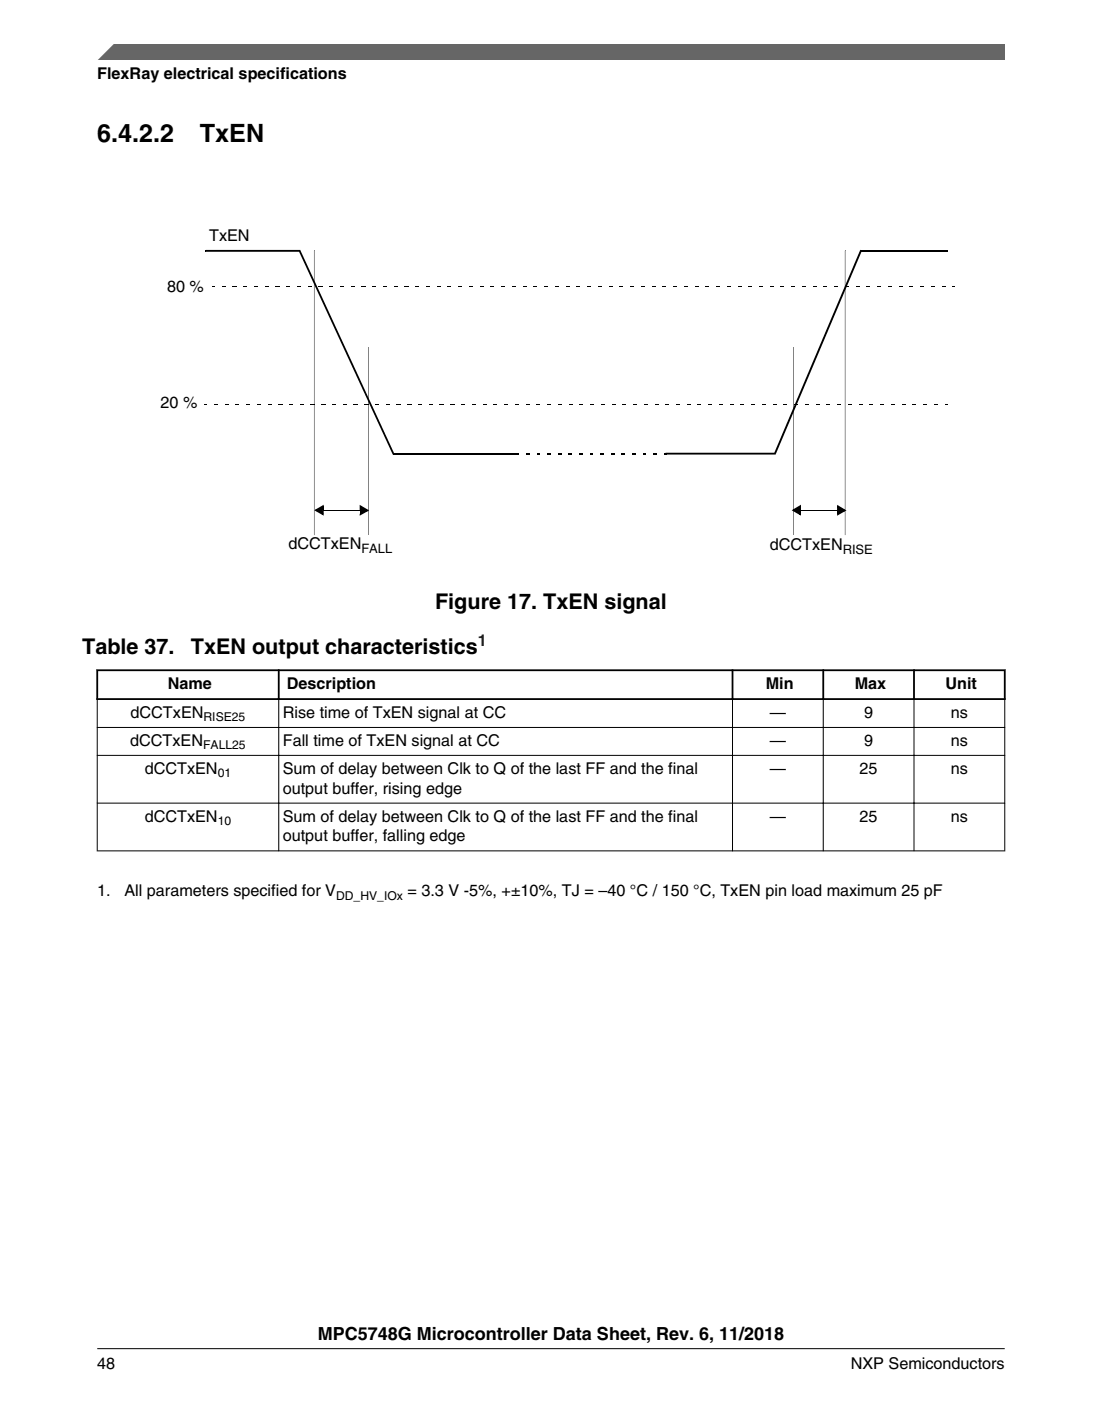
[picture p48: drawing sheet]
<svg xmlns="http://www.w3.org/2000/svg" width="216mm" height="274mm" viewBox="0 0 216 274" stroke-linecap="round" stroke-linejoin="round" font-family="sans-serif">
<defs><g id="words">
<g font-size="4.9">
<text x="19" y="27.8">6.4.2.2</text>
<text x="39.2" y="27.8">TxEN</text>
</g>
<g font-size="4.2">
<text x="85.2" y="119.3">Figure 17. TxEN signal</text>
<text x="16.1" y="128">Table 37.</text>
<text x="37.4" y="128">TxEN output characteristics</text>
</g>
<text font-size="3.5" x="62.3" y="262.3">MPC5748G Microcontroller Data Sheet, Rev. 6, 11/2018</text>
<g font-size="3.2">
<text x="19.1" y="15.5">FlexRay electrical specifications</text>
<text x="41" y="47.1">TxEN</text>
<text x="32.7" y="57.3">80 %</text>
<text x="31.5" y="79.8">20 %</text>
<text x="56.5" y="107.4">dCCTxEN</text>
<text x="150.8" y="107.8">dCCTxEN</text>
<text x="32.9" y="134.9">Name</text>
<text x="56.2" y="134.9">Description</text>
<text x="150" y="134.9">Min</text>
<text x="167.4" y="134.9">Max</text>
<text x="185.2" y="134.9">Unit</text>
<text x="25.6" y="140.6">dCCTxEN</text>
<text x="55.4" y="140.6">Rise time of TxEN signal at CC</text>
<text x="150.8" y="140.6">—</text>
<text x="169.3" y="140.6">9</text>
<text x="186.3" y="140.6">ns</text>
<text x="25.5" y="146">dCCTxEN</text>
<text x="55.4" y="146">Fall time of TxEN signal at CC</text>
<text x="150.8" y="146">—</text>
<text x="169.3" y="146">9</text>
<text x="186.3" y="146">ns</text>
<text x="28.4" y="151.5">dCCTxEN</text>
<text x="55.4" y="151.5">Sum of delay between Clk to Q of the last FF and the final</text>
<text x="55.4" y="155.4">output buffer, rising edge</text>
<text x="150.8" y="151.5">—</text>
<text x="168.4" y="151.5">25</text>
<text x="186.3" y="151.5">ns</text>
<text x="28.4" y="160.9">dCCTxEN</text>
<text x="55.4" y="160.9">Sum of delay between Clk to Q of the last FF and the final</text>
<text x="150.8" y="160.9">—</text>
<text x="168.4" y="160.9">25</text>
<text x="186.3" y="160.9">ns</text>
<text x="55.4" y="164.7">output buffer, falling edge</text>
<text x="19" y="175.5">1.</text>
<text x="24.4" y="175.5">All parameters specified for V</text>
<text x="79.8" y="175.5">= 3.3 V -5%, +±10%, TJ = –40 °C / 150 °C, TxEN pin load maximum 25 pF</text>
<text x="19.1" y="268">48</text>
<text x="166.7" y="268">NXP Semiconductors</text>
</g>
<text font-size="3.2" fill="#00f" x="93.6" y="126.6">1</text>
<g font-size="2.5">
<text x="70.8" y="108.2">FALL</text>
<text x="165.1" y="108.5">RISE</text>
</g>
<g font-size="2.4">
<text x="39.9" y="141.2">RISE25</text>
<text x="39.8" y="146.7">FALL25</text>
<text x="42.6" y="152.1">01</text>
<text x="42.6" y="161.5">10</text>
<text x="65.8" y="176.1">DD_HV_IOx</text>
</g>
</g></defs>
<g fill="#808080">
<path d="M61.5 49l.2 .1z"/>
<path d="M61.5 49.1h.2v55.7h-.2z"/>
<path d="M72.2 68.1l.2 .1z"/>
</g>
<path d="M72.3 68.2v36.6" fill="none" stroke="#808080" stroke-width=".2"/>
<g fill="#000">
<path d="M41.6 56l.1 .2zM41.7 56h.4v.2h-.4zM43.5 56v.2zM43.5 56h.7v.2h-.7zM45.6 56l.1 .2zM45.7 56h.6v.2h-.6zM47.7 56l.1 .2zM47.8 56h.6v.2h-.6zM49.8 56l.1 .2zM49.9 56h.6v.2h-.6zM51.9 56l.1 .2zM52 56h.6v.2h-.6z"/>
<path d="M54 56l.1 .2zM54.1 56h.6v.2h-.6zM56.1 56l.1 .2zM56.2 56h.6v.2h-.6zM58.2 56l.1 .2zM58.3 56h.6v.2h-.6zM60.3 56l.1 .2zM60.4 56h.6v.2h-.6zM62.4 56l.1 .2zM62.5 56h.6v.2h-.6zM64.5 56l.1 .2zM64.6 56h.6v.2h-.6z"/>
<path d="M66.6 56l.1 .2zM66.7 56h.6v.2h-.6zM68.7 56l.1 .2zM68.8 56h.6v.2h-.6zM70.8 56l.1 .2zM70.9 56h.6v.2h-.6zM72.9 56l.1 .2zM73 56h.6v.2h-.6zM75.1 56v.2zM75.1 56h.6v.2h-.6zM77.2 56v.2zM77.2 56h.7v.2h-.7z"/>
<path d="M79.3 56l.1 .2zM79.4 56h.5v.2h-.5zM81.4 56v.2zM81.4 56h.7v.2h-.7zM83.5 56v.2zM83.5 56h.7v.2h-.7zM85.6 56l.1 .2zM85.7 56h.6v.2h-.6zM87.7 56l.1 .2zM87.8 56h.6v.2h-.6zM89.8 56h.7v.2h-.7zM91.9 56h.7v.2h-.7z"/>
<path d="M94 56h.7v.2h-.7zM96.1 56h.7v.2h-.7zM98.2 56h.7v.2h-.7zM100.3 56h.7v.2h-.7zM102.4 56h.7v.2h-.7zM104.5 56h.7v.2h-.7zM106.6 56h.7v.2h-.7zM108.7 56h.7v.2h-.7zM110.8 56h.7v.2h-.7zM112.9 56h.7v.2h-.7zM115.1 56h.7v.2h-.7zM117.2 56h.7v.2h-.7z"/>
<path d="M119.3 56h.7v.2h-.7zM121.4 56h.7v.2h-.7zM123.5 56h.7v.2h-.7zM125.6 56h.7v.2h-.7zM127.7 56h.7v.2h-.7zM129.8 56h.7v.2h-.7zM131.9 56h.7v.2h-.7zM134 56h.7v.2h-.7zM136.1 56h.7v.2h-.7zM138.2 56h.7v.2h-.7zM140.3 56h.7v.2h-.7zM142.4 56h.7v.2h-.7z"/>
<path d="M144.5 56h.7v.2h-.7zM146.6 56h.7v.2h-.7zM148.7 56h.7v.2h-.7zM150.9 56h.7v.2h-.7zM153 56h.6v.2h-.6zM155.1 56h.7v.2h-.7zM157.2 56h.7v.2h-.7zM159.3 56h.7v.2h-.7zM161.4 56h.7v.2h-.7zM163.5 56h.7v.2h-.7zM165.6 56h.7v.2h-.7zM167.7 56h.7v.2h-.7z"/>
<path d="M169.8 56h.7v.2h-.7zM171.9 56h.7v.2h-.7zM174 56h.7v.2h-.7zM176.1 56h.7v.2h-.7zM178.2 56h.7v.2h-.7zM180.3 56h.7v.2h-.7zM182.4 56h.7v.2h-.7zM184.6 56h.7v.2h-.7zM186.6 56h.5v.2h-.5zM40.1 79.2h.4v.2h-.4zM41.9 79.2h.7v.2h-.7zM44 79.2h.7v.2h-.7z"/>
<path d="M46.1 79.2h.7v.2h-.7zM48.3 79.2h.6v.2h-.6zM50.4 79.2h.7v.2h-.7zM52.5 79.2h.6v.2h-.6zM54.6 79.2l.1 .2zM54.7 79.2h.6v.2h-.6zM56.7 79.2v.2zM56.7 79.2h.7v.2h-.7zM58.8 79.2l.1 .2zM58.9 79.2h.6v.2h-.6zM60.9 79.2l.1 .2zM61 79.2h.6v.2h-.6z"/>
<path d="M63 79.2l.1 .2zM63.1 79.2h.6v.2h-.6zM65.1 79.2l.1 .2zM65.2 79.2h.6v.2h-.6zM67.2 79.2l.1 .2zM67.3 79.2h.6v.2h-.6zM69.3 79.2l.1 .2zM69.4 79.2h.6v.2h-.6zM71.4 79.2l.1 .2zM71.5 79.2h.6v.2h-.6zM73.5 79.2l.1 .2zM73.6 79.2h.6v.2h-.6z"/>
<path d="M75.6 79.2l.1 .2zM75.7 79.2h.6v.2h-.6zM77.7 79.2l.1 .2zM77.8 79.2h.6v.2h-.6zM79.8 79.2l.1 .2zM79.9 79.2h.6v.2h-.6zM81.9 79.2l.1 .2zM82 79.2h.6v.2h-.6zM84.1 79.2v.2zM84.1 79.2h.7v.2h-.7zM86.1 79.2l.1 .2zM86.2 79.2h.6v.2h-.6z"/>
<path d="M88.3 79.2v.2zM88.3 79.2h.7v.2h-.7zM90.4 79.2v.2zM90.4 79.2h.7v.2h-.7zM92.5 79.2h.7v.2h-.7zM94.6 79.2h.7v.2h-.7zM96.7 79.2h.7v.2h-.7zM98.8 79.2h.7v.2h-.7zM100.9 79.2h.7v.2h-.7zM103 79.2h.7v.2h-.7zM105.1 79.2h.7v.2h-.7zM107.2 79.2h.7v.2h-.7z"/>
<path d="M109.3 79.2h.7v.2h-.7zM111.4 79.2h.7v.2h-.7zM113.5 79.2h.7v.2h-.7zM115.6 79.2h.7v.2h-.7zM117.7 79.2h.7v.2h-.7zM119.8 79.2h.7v.2h-.7zM121.9 79.2h.7v.2h-.7zM124.1 79.2h.7v.2h-.7zM126.2 79.2h.7v.2h-.7zM128.3 79.2h.7v.2h-.7zM130.4 79.2h.7v.2h-.7zM132.5 79.2h.7v.2h-.7z"/>
<path d="M134.6 79.2h.7v.2h-.7zM136.7 79.2h.7v.2h-.7zM138.8 79.2h.7v.2h-.7zM140.9 79.2h.7v.2h-.7zM143 79.2h.7v.2h-.7zM145.1 79.2h.7v.2h-.7zM147.2 79.2h.7v.2h-.7zM149.3 79.2h.7v.2h-.7zM151.4 79.2h.7v.2h-.7zM153.5 79.2h.7v.2h-.7zM155.6 79.2h.7v.2h-.7zM157.8 79.2h.6v.2h-.6z"/>
<path d="M159.9 79.2h.6v.2h-.6zM162 79.2h.6v.2h-.6zM164.1 79.2h.7v.2h-.7zM166.2 79.2h.7v.2h-.7zM168.3 79.2h.7v.2h-.7zM170.4 79.2h.7v.2h-.7zM172.5 79.2h.7v.2h-.7zM174.6 79.2h.7v.2h-.7zM176.7 79.2h.7v.2h-.7zM178.8 79.2h.7v.2h-.7zM180.9 79.2h.7v.2h-.7zM183 79.2h.7v.2h-.7z"/>
<path d="M185.1 79.2h.5v.2h-.5zM63.1 99.2h.3v.7h-.3zM61.6 99.9l1.8-1.1-.1 .5-1.3 .8-.2-.3 1.5 .7-.1 .3-.1-.9h.3v1.1zM70.5 98.8l1.8 1.1-1.8 1.1v-.5l1.4-.7 .1 .3-1.5-.8 .2-.3 .1 .9h-.3zM63.3 99.8l.1 .2zM70.5 99.9h.3v.8h-.3z"/>
</g>
<path d="M61.9 99.9l1.3-.7v1.5zM70.6 99.2l1.3 .7-1.3 .8z" fill="#000"/>
<path d="M63.4 99.9h7.1" fill="none" stroke="#000" stroke-width=".2"/>
<g fill="#808080">
<path d="M165.5 49l.2 .1z"/>
<path d="M165.5 49.1h.2v55.7h-.2z"/>
<path d="M155.5 68.1l.1 .1z"/>
</g>
<path d="M155.6 68.2v36.6" fill="none" stroke="#808080" stroke-width=".2"/>
<g fill="#000">
<path d="M40.2 48.9h.1v.4h-.1zM58.5 49.2l.4-.2 18.3 39.8-.2 .2zM101.2 88.6h.1v.4h-.1zM101.3 88.6h.4v.4h-.4zM103.1 88.6h.2v.4h-.2zM103.3 88.6h.5v.4h-.5zM105.2 88.6h.1v.4h-.1zM105.3 88.6h.6v.4h-.6zM107.2 88.6h.2v.4h-.2zM107.4 88.6h.5v.4h-.5zM109.3 88.6h.2v.4h-.2zM109.5 88.6h.5v.4h-.5z"/>
<path d="M111.4 88.6h.1v.4h-.1zM111.5 88.6h.6v.4h-.6zM113.5 88.6h.1v.4h-.1zM113.6 88.6h.6v.4h-.6zM115.5 88.6h.2v.4h-.2zM115.7 88.6h.5v.4h-.5zM117.6 88.6h.2v.4h-.2zM117.8 88.6h.5v.4h-.5zM119.7 88.6h.2v.4h-.2zM119.9 88.6h.5v.4h-.5zM121.8 88.6h.1v.4h-.1zM121.9 88.6h.5v.4h-.5z"/>
<path d="M123.8 88.6h.2v.4h-.2zM124 88.6h.5v.4h-.5zM125.9 88.6h.2v.4h-.2zM126.1 88.6h.5v.4h-.5zM128 88.6h.2v.4h-.2zM128.2 88.6h.5v.4h-.5zM130.1 88.6h.1v.4h-.1zM130.2 88.6h.2v.4h-.2zM130.2 88.6h.4v.4h-.4zM168.5 48.9l.3 .3-16.8 39.7-.3-.1zM156.6 99.2h.3v.7h-.3zM155.1 99.9l1.8-1.1-.1 .5-1.2 .8-.2-.3 1.4 .7-.1 .3-.1-.9h.3v1.1z"/>
<path d="M164 98.8l1.8 1.1-1.8 1.1 .1-.5 1.3-.7 .1 .3-1.4-.8 .2-.3 .1 .9h-.4zM156.9 99.8l.1 .2zM164 99.9h.4v.8h-.4z"/>
</g>
<path d="M155.5 99.9l1.3-.7v1.5zM164.2 99.2l1.3 .7-1.3 .8z" fill="#000"/>
<path d="M157 99.9h7.1" fill="none" stroke="#000" stroke-width=".2"/>
<path d="M40.3 49.1h18.6M168.7 49.1h17M77 88.8h24.7M130.4 88.8h21.6" fill="none" stroke="#000" stroke-width=".36"/>
<g fill="#fff">
<path d="M19.1 124.4h177.8v44.1h-177.8z" fill-rule="evenodd"/>
<path d="M19.2 131.4h35.2v5.3h-35.2z" fill-rule="evenodd"/>
<path d="M54.8 131.4h88.5v5.3h-88.5z" fill-rule="evenodd"/>
<path d="M143.7 131.4h17.4v5.3h-17.4z" fill-rule="evenodd"/>
<path d="M161.5 131.4h17.4v5.3h-17.4z" fill-rule="evenodd"/>
<path d="M179.2 131.4h17.5v5.3h-17.5z" fill-rule="evenodd"/>
<path d="M19.1 137.1h35.4v5.3h-35.4z" fill-rule="evenodd"/>
<path d="M54.7 137.1h88.7v5.3h-88.7z" fill-rule="evenodd"/>
<path d="M143.6 137.1h17.6v5.3h-17.6z" fill-rule="evenodd"/>
<path d="M161.4 137.1h17.6v5.3h-17.6z" fill-rule="evenodd"/>
<path d="M179.2 137.1h17.6v5.3h-17.6z" fill-rule="evenodd"/>
<path d="M19.1 142.5h35.4v5.3h-35.4z" fill-rule="evenodd"/>
<path d="M54.7 142.5h88.7v5.3h-88.7z" fill-rule="evenodd"/>
<path d="M143.6 142.5h17.6v5.3h-17.6z" fill-rule="evenodd"/>
<path d="M161.4 142.5h17.6v5.3h-17.6z" fill-rule="evenodd"/>
<path d="M179.2 142.5h17.6v5.3h-17.6z" fill-rule="evenodd"/>
<path d="M19.1 148h35.4v9.2h-35.4z" fill-rule="evenodd"/>
<path d="M54.7 148h88.7v9.2h-88.7z" fill-rule="evenodd"/>
<path d="M143.6 148h17.6v9.2h-17.6z" fill-rule="evenodd"/>
<path d="M161.4 148h17.6v9.2h-17.6z" fill-rule="evenodd"/>
<path d="M179.2 148h17.6v9.2h-17.6z" fill-rule="evenodd"/>
<path d="M19.1 157.3h35.4v9.2h-35.4z" fill-rule="evenodd"/>
<path d="M54.7 157.3h88.7v9.2h-88.7z" fill-rule="evenodd"/>
<path d="M143.6 157.3h17.6v9.2h-17.6z" fill-rule="evenodd"/>
<path d="M161.4 157.3h17.6v9.2h-17.6z" fill-rule="evenodd"/>
<path d="M179.2 157.3h17.6v9.2h-17.6z" fill-rule="evenodd"/>
</g>
<path d="M18.9 131.2h178.1M18.9 136.9h178.1M19 131.1v6M54.6 131.1v6M143.5 131.1v6M161.3 131.1v6M179.1 131.1v6M196.8 131.1v6" fill="none" stroke="#000" stroke-width=".35"/>
<path d="M19 137v29.7M54.6 136.7v30M143.5 136.7v30M161.3 136.7v30M179.1 136.7v30M196.8 137v29.7M19 142.4h177.9M19 147.9h177.9M19 157.3h177.9M19 166.6h177.9" fill="none" stroke="#000" stroke-width=".2"/>
<path d="M19 11.7l5.7-3.1 172.2 .1v3z" fill="#666"/>
<path d="M22.5 8.6l-3.1 3.1" fill="none" stroke="#666" stroke-width=".28"/>
<path d="M19 264.1h177.8" fill="none" stroke="#000" stroke-width=".2"/>
<use href="#words"/>
</svg>
